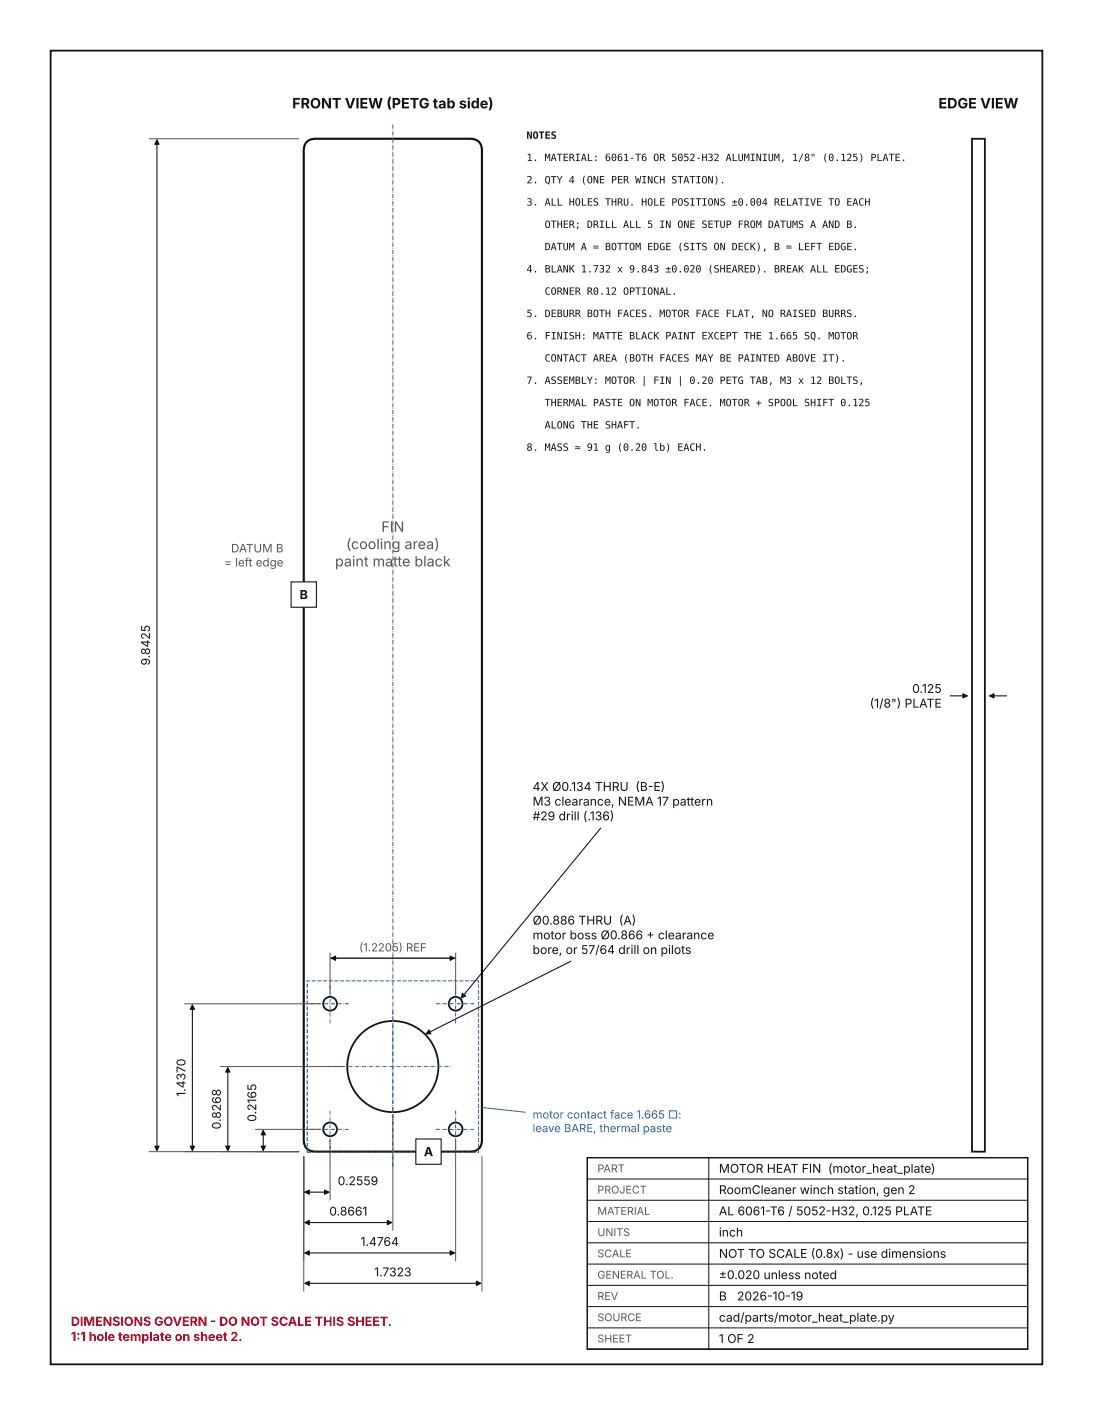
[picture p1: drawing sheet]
<svg xmlns="http://www.w3.org/2000/svg" width="216mm" height="279mm" viewBox="0 0 216 279" stroke-linecap="round" stroke-linejoin="round" font-family="sans-serif">
<defs><g id="words">
<g font-size="2.8" fill="#111">
<text x="57.7" y="21.4">FRONT VIEW (PETG tab side)</text>
<text x="185.4" y="21.4">EDGE VIEW</text>
</g>
<g font-size="2.8" fill="#555">
<text x="75.3" y="105">FIN</text>
<text x="66.2" y="111.8">paint matte black</text>
<text x="68.4" y="108.4">(cooling area)</text>
</g>
<g font-size="2.5" fill="#111">
<text x="59.2" y="118.3">B</text>
<text x="83.7" y="228.3">A</text>
</g>
<g font-size="2.5" fill="#b00020">
<text x="14" y="261.8">DIMENSIONS GOVERN - DO NOT SCALE THIS SHEET.</text>
<text x="14" y="264.8">1:1 hole template on sheet 2.</text>
</g>
<g font-size="2.4" fill="#111">
<text x="29.6" y="131.4" transform="rotate(-90 29.6 131.4)">9.8425</text>
<text x="180.2" y="136.8">0.125</text>
<text x="171.8" y="139.7">(1/8&quot;) PLATE</text>
<text x="105.2" y="156.2">4X Ø0.134 THRU (B-E)</text>
<text x="105.2" y="159.1">M3 clearance, NEMA 17 pattern</text>
<text x="105.2" y="162">#29 drill (.136)</text>
<text x="105.2" y="182.6">Ø0.886 THRU (A)</text>
<text x="105.2" y="185.5">motor boss Ø0.866 + clearance</text>
<text x="105.2" y="188.4">bore, or 57/64 drill on pilots</text>
<text x="36.6" y="216.6" transform="rotate(-90 36.6 216.6)">1.4370</text>
<text x="50.6" y="221.5" transform="rotate(-90 50.6 221.5)">0.2165</text>
<text x="43.6" y="223" transform="rotate(-90 43.6 223)">0.8268</text>
<text x="142" y="231.6">MOTOR HEAT FIN (motor_heat_plate)</text>
<text x="66.7" y="234">0.2559</text>
<text x="142" y="235.8">RoomCleaner winch station, gen 2</text>
<text x="142" y="240">AL 6061-T6 / 5052-H32, 0.125 PLATE</text>
<text x="65" y="240">0.8661</text>
<text x="142" y="244.2">inch</text>
<text x="71.2" y="246">1.4764</text>
<text x="142" y="248.4">NOT TO SCALE (0.8x) - use dimensions</text>
<text x="73.9" y="252">1.7323</text>
<text x="142" y="252.6">±0.020 unless noted</text>
<text x="142" y="256.8">B</text>
<text x="145.6" y="256.8">2026-10-19</text>
<text x="142" y="261">cad/parts/motor_heat_plate.py</text>
<text x="142" y="265.2">1 OF 2</text>
</g>
<g font-size="2.3" fill="#555">
<text x="44.3" y="111.8">= left edge</text>
<text x="45.6" y="109.1">DATUM B</text>
</g>
<text font-size="2.2" fill="#555" x="70.9" y="187.9">(1.2205) REF</text>
<g font-size="2.2" fill="#1f5fbf">
<text x="105.2" y="220.9">motor contact face 1.665 □:</text>
<text x="105.2" y="223.6">leave BARE, thermal paste</text>
</g>
<g font-size="2.1" fill="#555">
<text x="118" y="231.5">PART</text>
<text x="118" y="235.7">PROJECT</text>
<text x="118" y="239.9">MATERIAL</text>
<text x="118" y="244.1">UNITS</text>
<text x="118" y="248.3">SCALE</text>
<text x="118" y="252.5">GENERAL TOL.</text>
<text x="118" y="256.7">REV</text>
<text x="118" y="260.9">SOURCE</text>
<text x="118" y="265.1">SHEET</text>
</g>
<g font-size="2" fill="#111">
<text x="104" y="27.4">NOTES</text>
<text x="104" y="31.8">1. MATERIAL: 6061-T6 OR 5052-H32 ALUMINIUM, 1/8&quot; (0.125) PLATE.</text>
<text x="104" y="36.2">2. QTY 4 (ONE PER WINCH STATION).</text>
<text x="104" y="40.6">3. ALL HOLES THRU. HOLE POSITIONS ±0.004 RELATIVE TO EACH</text>
<text x="107.6" y="45">OTHER; DRILL ALL 5 IN ONE SETUP FROM DATUMS A AND B.</text>
<text x="104" y="53.8">4. BLANK 1.732 x 9.843 ±0.020 (SHEARED). BREAK ALL EDGES;</text>
<text x="107.6" y="49.4">DATUM A = BOTTOM EDGE (SITS ON DECK), B = LEFT EDGE.</text>
<text x="107.6" y="58.2">CORNER R0.12 OPTIONAL.</text>
<text x="104" y="62.6">5. DEBURR BOTH FACES. MOTOR FACE FLAT, NO RAISED BURRS.</text>
<text x="104" y="67">6. FINISH: MATTE BLACK PAINT EXCEPT THE 1.665 SQ. MOTOR</text>
<text x="107.6" y="71.4">CONTACT AREA (BOTH FACES MAY BE PAINTED ABOVE IT).</text>
<text x="104" y="75.8">7. ASSEMBLY: MOTOR | FIN | 0.20 PETG TAB, M3 x 12 BOLTS,</text>
<text x="107.6" y="80.2">THERMAL PASTE ON MOTOR FACE. MOTOR + SPOOL SHIFT 0.125</text>
<text x="104" y="89">8. MASS ≈ 91 g (0.20 lb) EACH.</text>
<text x="107.6" y="84.6">ALONG THE SHAFT.</text>
</g>
</g></defs>
<g fill="none" stroke="#111" stroke-width=".35">
<path d="M10 10h195.9v259.4h-195.9zM192 27.4h2.5v200h-2.5z"/>
<circle cx="65.2" cy="198.2" r="1.36"/>
<circle cx="90" cy="198.2" r="1.36"/>
<circle cx="77.6" cy="210.6" r="9"/>
<circle cx="65.2" cy="223" r="1.36"/>
<circle cx="90" cy="223" r="1.36"/>
</g>
<path d="M60.4 28.2a2.29 2.29 0 0 1 2-.8h30.4a2.13 2.13 0 0 1 2.4 2.4v195.2a2.13 2.13 0 0 1-2.4 2.4h-30.4a2.13 2.13 0 0 1-2.4-2.4v-195.2l.2-1.2z" fill="none" stroke="#111" stroke-width=".42"/>
<path d="M60.7 193.7h33.8v33.8h-33.8z" fill="none" stroke="#1f5fbf" stroke-width=".21" stroke-dasharray=".8 .3" stroke-linecap="butt"/>
<path d="M116 228.6h87v37.8h-87z" fill="none" stroke="#111" stroke-width=".28"/>
<path d="M61.3 198.2h7.8M86.1 198.2h7.8M65.2 202.1v-7.8M66.1 210.6h23M90 202.1v-7.8M61.3 223h7.8M65.2 226.9v-7.8M77.6 222.1v-23M86.1 223h7.8M90 226.9v-7.8" fill="none" stroke="#1f5fbf" stroke-width=".2" stroke-dasharray=".7 .2 .1 .2" stroke-linecap="butt"/>
<path d="M77.6 230.4v-206" fill="none" stroke="#1f5fbf" stroke-width=".2" stroke-dasharray=".8 .2 .1 .2" stroke-linecap="butt"/>
<g fill="none" stroke="#555" stroke-width=".2">
<path d="M29.5 27.4h29.5M36.5 198.2h26.5M65.2 188.2v7.8M65.2 189.2h24.8M90 188.2v7.8M43.5 210.6h24.3M29.5 227.4h29.5M50.5 223h12.5M60 228.4v26.5M65.2 225.2v11.7M77.6 220.4v22.5M90 225.2v23.7"/>
<path d="M95.2 228.4v26.5"/>
</g>
<path d="M116 232.8h87M116 237h87M140 228.6v37.8M116 241.2h87M116 245.4h87M116 249.6h87M116 253.8h87M116 258h87M116 262.2h87M116 266.4h87" fill="none" stroke="#111" stroke-width=".2"/>
<g fill="none" stroke="#111" stroke-width=".21">
<path d="M31 27.6v199.6M187.7 137.4h3.4M195.5 137.4h3.3M118.6 163.5l-27.5 33.6M38 198.4v28.8M65.4 189.2h24.4M112.7 189.8l-28.5 14.3M45 210.8v16.4M52 223.2v4M60.2 235.4h4.8M60.2 241.4h17.2M60.2 247.4h29.6"/>
<path d="M60.2 253.4h34.8"/>
</g>
<g fill="#111" stroke="#111" stroke-width=".21">
<path d="M60.2 235.4l.9-.4v.8z"/>
<path d="M64.1 235l.9 .4-.9 .4z"/>
<path d="M60.2 241.4l.9-.4v.8z"/>
<path d="M76.5 241l.9 .4-.9 .4z"/>
<path d="M60.2 247.4l.9-.4v.8z"/>
<path d="M88.9 247l.9 .4-.9 .4z"/>
<path d="M60.2 253.4l.9-.4v.8z"/>
<path d="M94.1 253l.9 .4-.9 .4z"/>
<path d="M51.6 226.3h.8l-.4 .9z"/>
<path d="M52 223.2l.4 .9h-.8z"/>
<path d="M44.6 226.3h.8l-.4 .9z"/>
<path d="M45 210.8l.4 .9h-.8z"/>
<path d="M37.6 226.3h.8l-.4 .9z"/>
<path d="M38 198.4l.4 .9h-.8z"/>
<path d="M30.6 226.3h.8l-.4 .9z"/>
<path d="M31 27.6l.4 .9h-.8z"/>
<path d="M65.4 189.2l.9-.4v.8z"/>
<path d="M88.9 188.8l.9 .4-.9 .4z"/>
<path d="M84.7 203.4l.4 .7h-.9z"/>
<path d="M91.3 196.1l.7 .6-.9 .4z"/>
<path d="M190.2 137l.9 .4-.9 .4z"/>
<path d="M195.5 137.4l.8-.4v.8z"/>
</g>
<path d="M95.2 218.7l8.6 .9" fill="none" stroke="#1f5fbf" stroke-width=".2"/>
<g fill="#fff" stroke="#111" stroke-width=".21">
<path d="M82.1 224.9h5v5h-5z"/>
<path d="M57.5 114.9h5v5h-5z"/>
</g>
<use href="#words"/>
</svg>
